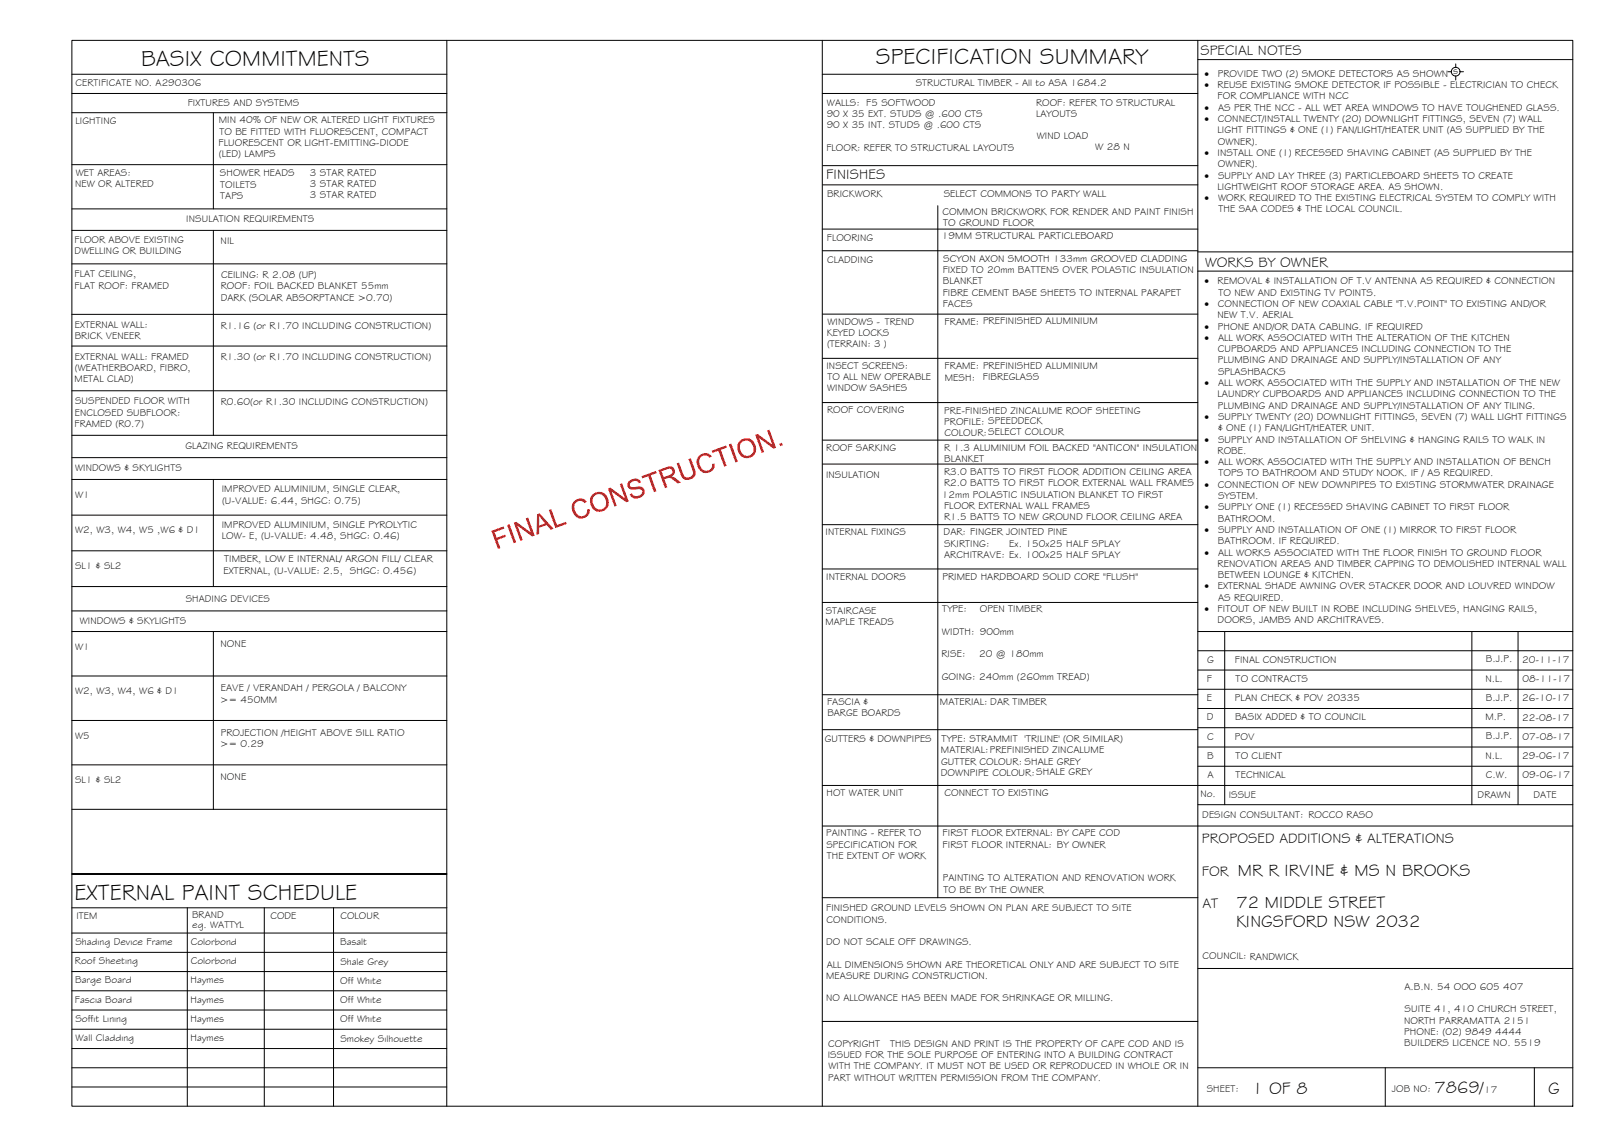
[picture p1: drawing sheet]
<svg xmlns="http://www.w3.org/2000/svg" width="420mm" height="297mm" viewBox="0 0 420 297" stroke-linecap="round" stroke-linejoin="round" font-family="sans-serif">
<defs><g id="words">
<g font-size="5.9">
<text x="36.7" y="17.2">BASIX COMMITMENTS</text>
<text x="227.6" y="16.8">SPECIFICATION SUMMARY</text>
<text x="19.4" y="233.8">EXTERNAL PAINT SCHEDULE</text>
</g>
<g font-size="4.5">
<text x="321.7" y="227.6">MR R IRVINE &amp; MS N BROOKS</text>
<text x="321.3" y="235.9">72 MIDDLE STREET</text>
<text x="321.2" y="240.9">KINGSFORD NSW 2032</text>
<text x="325.3" y="284.2">1 OF 8</text>
<text x="372.7" y="284.1">7869/</text>
<text x="402.3" y="284.2">G</text>
</g>
<g font-size="3.7">
<text x="311.9" y="14.3">SPECIAL NOTES</text>
<text x="214.7" y="46.6">FINISHES</text>
<text x="313.1" y="69.3">WORKS BY OWNER</text>
<text x="312.3" y="219.2">PROPOSED ADDITIONS &amp; ALTERATIONS</text>
<text x="312.3" y="227.5">FOR</text>
<text x="312.4" y="235.9">AT</text>
</g>
<g font-size="2.6">
<text x="19.6" y="22.5">CERTIFICATE NO. A290306</text>
<text x="237.9" y="22.4">STRUCTURAL TIMBER - All to ASA 1684.2</text>
<text x="313" y="20">·</text>
<text x="313" y="22.9">·</text>
<text x="316.4" y="22.9">REUSE EXISTING SMOKE DETECTOR IF POSSIBLE - ELECTRICIAN TO CHECK</text>
<text x="316.4" y="20">PROVIDE TWO (2) SMOKE DETECTORS AS SHOWN</text>
<text x="377.6" y="19.2">s</text>
<text x="48.8" y="27.5">FIXTURES AND SYSTEMS</text>
<text x="214.9" y="27.4">WALLS: F5 SOFTWOOD</text>
<text x="269.2" y="27.4">ROOF: REFER TO STRUCTURAL</text>
<text x="313" y="28.8">·</text>
<text x="316.4" y="25.8">FOR COMPLIANCE WITH NCC</text>
<text x="316.5" y="28.8">AS PER THE NCC - ALL WET AREA WINDOWS TO HAVE TOUGHENED GLASS.</text>
<text x="19.6" y="32.2">LIGHTING</text>
<text x="56.8" y="32">MIN 40% OF NEW OR ALTERED LIGHT FIXTURES</text>
<text x="57" y="35">TO BE FITTED WITH FLUORESCENT, COMPACT</text>
<text x="214.8" y="30.4">90 X 35 EXT. STUDS @ .600 CTS</text>
<text x="214.8" y="33.3">90 X 35 INT. STUDS @ .600 CTS</text>
<text x="269.2" y="30.4">LAYOUTS</text>
<text x="313" y="31.7">·</text>
<text x="316.4" y="34.7">LIGHT FITTINGS &amp; ONE (1) FAN/LIGHT/HEATER UNIT (AS SUPPLIED BY THE</text>
<text x="316.5" y="31.7">CONNECT/INSTALL TWENTY (20) DOWNLIGHT FITTINGS, SEVEN (7) WALL</text>
<text x="56.8" y="37.9">FLUORESCENT OR LIGHT-EMITTING-DIODE</text>
<text x="56.9" y="40.8">(LED) LAMPS</text>
<text x="214.7" y="39.2">FLOOR: REFER TO STRUCTURAL LAYOUTS</text>
<text x="269.4" y="36.2">WIND LOAD</text>
<text x="284.6" y="39.1">W 28 N</text>
<text x="313" y="40.5">·</text>
<text x="316.3" y="40.5">INSTALL ONE (1) RECESSED SHAVING CABINET (AS SUPPLIED BY THE</text>
<text x="316.5" y="37.6">OWNER).</text>
<text x="19.7" y="45.8">WET AREAS:</text>
<text x="57.2" y="45.8">SHOWER HEADS</text>
<text x="80.5" y="45.6">3 STAR RATED</text>
<text x="313" y="46.4">·</text>
<text x="316.5" y="43.4">OWNER).</text>
<text x="316.5" y="46.4">SUPPLY AND LAY THREE (3) PARTICLEBOARD SHEETS TO CREATE</text>
<text x="19.5" y="48.7">NEW OR ALTERED</text>
<text x="57.2" y="48.7">TOILETS</text>
<text x="57.2" y="51.7">TAPS</text>
<text x="80.5" y="48.6">3 STAR RATED</text>
<text x="80.5" y="51.5">3 STAR RATED</text>
<text x="214.9" y="51.2">BRICKWORK</text>
<text x="245.2" y="51.2">SELECT COMMONS TO PARTY WALL</text>
<text x="313" y="52.3">·</text>
<text x="316.4" y="49.3">LIGHTWEIGHT ROOF STORAGE AREA. AS SHOWN.</text>
<text x="316.5" y="52.3">WORK REQUIRED TO THE EXISTING ELECTRICAL SYSTEM TO COMPLY WITH</text>
<text x="48.4" y="57.8">INSULATION REQUIREMENTS</text>
<text x="244.9" y="55.8">COMMON BRICKWORK FOR RENDER AND PAINT FINISH</text>
<text x="245" y="58.7">TO GROUND FLOOR</text>
<text x="316.6" y="55.2">THE SAA CODES &amp; THE LOCAL COUNCIL.</text>
<text x="19.4" y="63.2">FLOOR ABOVE EXISTING</text>
<text x="57.3" y="63.4">NIL</text>
<text x="214.8" y="62.7">FLOORING</text>
<text x="244.8" y="62.2">19MM STRUCTURAL PARTICLEBOARD</text>
<text x="19.4" y="66.1">DWELLING OR BUILDING</text>
<text x="214.9" y="68.4">CLADDING</text>
<text x="244.9" y="70.9">FIXED TO 20mm BATTENS OVER POLASTIC INSULATION</text>
<text x="245.1" y="68">SCYON AXON SMOOTH 133mm GROOVED CLADDING</text>
<text x="19.4" y="72.1">FLAT CEILING,</text>
<text x="19.4" y="75">FLAT ROOF: FRAMED</text>
<text x="57.3" y="75.2">ROOF: FOIL BACKED BLANKET 55mm</text>
<text x="57.4" y="72.3">CEILING: R 2.08 (UP)</text>
<text x="244.9" y="76.9">FIBRE CEMENT BASE SHEETS TO INTERNAL PARAPET</text>
<text x="245" y="73.9">BLANKET</text>
<text x="313" y="73.9">·</text>
<text x="316.4" y="73.9">REMOVAL &amp; INSTALLATION OF T.V ANTENNA AS REQUIRED &amp; CONNECTION</text>
<text x="316.6" y="76.8">TO NEW AND EXISTING TV POINTS.</text>
<text x="57.3" y="78.2">DARK (SOLAR ABSORPTANCE &gt;0.70)</text>
<text x="244.9" y="79.9">FACES</text>
<text x="313" y="79.8">·</text>
<text x="316.4" y="82.7">NEW T.V. AERIAL</text>
<text x="316.5" y="79.8">CONNECTION OF NEW COAXIAL CABLE &quot;T.V.POINT&quot; TO EXISTING AND/OR</text>
<text x="19.4" y="85.2">EXTERNAL WALL:</text>
<text x="19.4" y="88.1">BRICK VENEER</text>
<text x="57.3" y="85.4">R1.16 (or R1.70 INCLUDING CONSTRUCTION)</text>
<text x="214.8" y="87.4">KEYED LOCKS</text>
<text x="215" y="84.4">WINDOWS - TREND</text>
<text x="245.5" y="84.4">FRAME: PREFINISHED ALUMINIUM</text>
<text x="313" y="85.6">·</text>
<text x="313" y="88.6">·</text>
<text x="316.4" y="85.6">PHONE AND/OR DATA CABLING. IF REQUIRED</text>
<text x="316.5" y="88.6">ALL WORK ASSOCIATED WITH THE ALTERATION OF THE KITCHEN</text>
<text x="19.4" y="93.4">EXTERNAL WALL: FRAMED</text>
<text x="57.3" y="93.7">R1.30 (or R1.70 INCLUDING CONSTRUCTION)</text>
<text x="214.7" y="95.8">INSECT SCREENS:</text>
<text x="214.9" y="90.3">(TERRAIN: 3 )</text>
<text x="245.5" y="96">FRAME: PREFINISHED ALUMINIUM</text>
<text x="316.4" y="94.5">PLUMBING AND DRAINAGE AND SUPPLY/INSTALLATION OF ANY</text>
<text x="316.5" y="91.5">CUPBOARDS AND APPLIANCES INCLUDING CONNECTION TO THE</text>
<text x="19.4" y="99.3">METAL CLAD)</text>
<text x="19.4" y="96.4">(WEATHERBOARD, FIBRO,</text>
<text x="214.9" y="101.7">WINDOW SASHES</text>
<text x="215" y="98.7">TO ALL NEW OPERABLE</text>
<text x="245.5" y="98.9">MESH:</text>
<text x="255.4" y="98.8">FIBREGLASS</text>
<text x="313" y="100.3">·</text>
<text x="316.5" y="97.4">SPLASHBACKS</text>
<text x="316.5" y="100.3">ALL WORK ASSOCIATED WITH THE SUPPLY AND INSTALLATION OF THE NEW</text>
<text x="19.5" y="105.1">SUSPENDED FLOOR WITH</text>
<text x="57.3" y="105.3">R0.60(or R1.30 INCLUDING CONSTRUCTION)</text>
<text x="214.9" y="107.4">ROOF COVERING</text>
<text x="245.3" y="107.5">PRE-FINISHED ZINCALUME ROOF SHEETING</text>
<text x="316.4" y="103.3">LAUNDRY CUPBOARDS AND APPLIANCES INCLUDING CONNECTION TO THE</text>
<text x="316.4" y="106.2">PLUMBING AND DRAINAGE AND SUPPLY/INSTALLATION OF ANY TILING.</text>
<text x="19.4" y="110.9">FRAMED (R0.7)</text>
<text x="19.4" y="108">ENCLOSED SUBFLOOR:</text>
<text x="245.3" y="110.4">PROFILE: SPEEDDECK</text>
<text x="245.4" y="113.3">COLOUR:SELECT COLOUR</text>
<text x="313" y="109.1">·</text>
<text x="316.5" y="109.1">SUPPLY TWENTY (20) DOWNLIGHT FITTINGS, SEVEN (7) WALL LIGHT FITTINGS</text>
<text x="316.5" y="112.1">&amp; ONE (1) FAN/LIGHT/HEATER UNIT.</text>
<text x="48.2" y="116.6">GLAZING REQUIREMENTS</text>
<text x="214.7" y="117.2">ROOF SARKING</text>
<text x="245.3" y="117.2">R 1.3 ALUMINIUM FOIL BACKED &quot;ANTICON&quot; INSULATION</text>
<text x="313" y="115">·</text>
<text x="316.4" y="117.9">ROBE.</text>
<text x="316.5" y="115">SUPPLY AND INSTALLATION OF SHELVING &amp; HANGING RAILS TO WALK IN</text>
<text x="19.5" y="122.4">WINDOWS &amp; SKYLIGHTS</text>
<text x="214.6" y="124.1">INSULATION</text>
<text x="245.3" y="123.5">R3.0 BATTS TO FIRST FLOOR ADDITION CEILING AREA</text>
<text x="245.4" y="120.1">BLANKET</text>
<text x="313" y="120.9">·</text>
<text x="316.5" y="120.9">ALL WORK ASSOCIATED WITH THE SUPPLY AND INSTALLATION OF BENCH</text>
<text x="316.6" y="123.8">TOPS TO BATHROOM AND STUDY NOOK. IF / AS REQUIRED.</text>
<text x="19.5" y="129.3">W1</text>
<text x="57.6" y="128">IMPROVED ALUMINIUM, SINGLE CLEAR,</text>
<text x="57.7" y="130.9">(U-VALUE: 6.44, SHGC: 0.75)</text>
<text x="244.8" y="129.3">12mm POLASTIC INSULATION BLANKET TO FIRST</text>
<text x="245.3" y="126.4">R2.0 BATTS TO FIRST FLOOR EXTERNAL WALL FRAMES</text>
<text x="313" y="126.8">·</text>
<text x="316.5" y="126.8">CONNECTION OF NEW DOWNPIPES TO EXISTING STORMWATER DRAINAGE</text>
<text x="316.5" y="129.7">SYSTEM.</text>
<text x="57.6" y="137.3">IMPROVED ALUMINIUM, SINGLE PYROLYTIC</text>
<text x="245.3" y="132.3">FLOOR EXTERNAL WALL FRAMES</text>
<text x="245.3" y="135.2">R1.5 BATTS TO NEW GROUND FLOOR CEILING AREA</text>
<text x="313" y="132.6">·</text>
<text x="316.4" y="135.6">BATHROOM.</text>
<text x="316.5" y="132.6">SUPPLY ONE (1) RECESSED SHAVING CABINET TO FIRST FLOOR</text>
<text x="19.5" y="138.6">W2, W3, W4, W5 ,W6 &amp; D1</text>
<text x="57.6" y="140.2">LOW- E, (U-VALUE: 4.48, SHGC: 0.46)</text>
<text x="214.5" y="139">INTERNAL FIXINGS</text>
<text x="245.2" y="139.2">DAR: FINGER JOINTED PINE</text>
<text x="245.3" y="142.1">SKIRTING:</text>
<text x="262.3" y="142.1">Ex. 150x25 HALF SPLAY</text>
<text x="313" y="138.5">·</text>
<text x="316.4" y="141.4">BATHROOM. IF REQUIRED.</text>
<text x="316.5" y="138.5">SUPPLY AND INSTALLATION OF ONE (1) MIRROR TO FIRST FLOOR</text>
<text x="19.5" y="147.9">SL1 &amp; SL2</text>
<text x="58.1" y="149.1">EXTERNAL, (U-VALUE: 2.5, SHGC: 0.456)</text>
<text x="58.3" y="146.1">TIMBER, LOW E INTERNAL/ ARGON FILL/ CLEAR</text>
<text x="245.3" y="145">ARCHITRAVE: Ex. 100x25 HALF SPLAY</text>
<text x="313" y="144.4">·</text>
<text x="316.4" y="147.3">RENOVATION AREAS AND TIMBER CAPPING TO DEMOLISHED INTERNAL WALL</text>
<text x="316.5" y="144.4">ALL WORKS ASSOCIATED WITH THE FLOOR FINISH TO GROUND FLOOR</text>
<text x="214.7" y="150.7">INTERNAL DOORS</text>
<text x="244.9" y="150.7">PRIMED HARDBOARD SOLID CORE &quot;FLUSH&quot;</text>
<text x="313" y="153.2">·</text>
<text x="316.4" y="153.2">EXTERNAL SHADE AWNING OVER STACKER DOOR AND LOUVRED WINDOW</text>
<text x="316.4" y="150.2">BETWEEN LOUNGE &amp; KITCHEN.</text>
<text x="48.3" y="156.4">SHADING DEVICES</text>
<text x="214.6" y="159.6">STAIRCASE</text>
<text x="244.8" y="159.1">TYPE:</text>
<text x="254.6" y="159.2">OPEN TIMBER</text>
<text x="313" y="159">·</text>
<text x="316.4" y="159">FITOUT OF NEW BUILT IN ROBE INCLUDING SHELVES, HANGING RAILS,</text>
<text x="316.4" y="162">DOORS, JAMBS AND ARCHITRAVES.</text>
<text x="316.5" y="156.1">AS REQUIRED.</text>
<text x="20.7" y="162.3">WINDOWS &amp; SKYLIGHTS</text>
<text x="214.5" y="162.5">MAPLE TREADS</text>
<text x="244.8" y="165">WIDTH: 900mm</text>
<text x="19.5" y="168.9">W1</text>
<text x="57.3" y="168">NONE</text>
<text x="244.6" y="170.9">RISE:</text>
<text x="254.5" y="170.9">20 @ 180mm</text>
<text x="313.7" y="172.2">G</text>
<text x="320.9" y="172.2">FINAL CONSTRUCTION</text>
<text x="386.1" y="172.1">B.J.P.</text>
<text x="395.5" y="172.3">20-11-17</text>
<text x="57.3" y="179.7">EAVE / VERANDAH / PERGOLA / BALCONY</text>
<text x="244.7" y="176.7">GOING: 240mm (260mm TREAD)</text>
<text x="313.6" y="177.2">F</text>
<text x="321.1" y="177.2">TO CONTRACTS</text>
<text x="386" y="177.1">N.L.</text>
<text x="395.6" y="177.3">08-11-17</text>
<text x="19.5" y="180.4">W2, W3, W4, W6 &amp; D1</text>
<text x="57.2" y="182.6">&gt;= 450MM</text>
<text x="214.9" y="183.2">FASCIA &amp;</text>
<text x="244.2" y="183.2">MATERIAL: DAR TIMBER</text>
<text x="313.6" y="182.2">E</text>
<text x="320.9" y="182.2">PLAN CHECK &amp; POV 20335</text>
<text x="386.1" y="182.1">B.J.P.</text>
<text x="395.5" y="182.3">26-10-17</text>
<text x="19.5" y="192">W5</text>
<text x="57.4" y="191.2">PROJECTION /HEIGHT ABOVE SILL RATIO</text>
<text x="215" y="186.1">BARGE BOARDS</text>
<text x="313.6" y="187.2">D</text>
<text x="320.9" y="187.2">BASIX ADDED &amp; TO COUNCIL</text>
<text x="386" y="187.1">M.P.</text>
<text x="395.5" y="187.3">22-08-17</text>
<text x="57.2" y="194.1">&gt;= 0.29</text>
<text x="214.3" y="192.7">GUTTERS &amp; DOWNPIPES</text>
<text x="244.5" y="195.8">MATERIAL:PREFINISHED ZINCALUME</text>
<text x="244.7" y="192.9">TYPE: STRAMMIT 'TRILINE' (OR SIMILAR)</text>
<text x="313.7" y="197.2">B</text>
<text x="313.7" y="192.2">C</text>
<text x="320.9" y="192.2">POV</text>
<text x="321.1" y="197.2">TO CLIENT</text>
<text x="386" y="197.1">N.L.</text>
<text x="386.1" y="192.1">B.J.P.</text>
<text x="395.5" y="197.3">29-06-17</text>
<text x="395.6" y="192.3">07-08-17</text>
<text x="19.5" y="203.6">SL1 &amp; SL2</text>
<text x="57.3" y="202.7">NONE</text>
<text x="244.5" y="201.7">DOWNPIPE COLOUR:SHALE GREY</text>
<text x="244.5" y="198.7">GUTTER COLOUR: SHALE GREY</text>
<text x="313.7" y="202.2">A</text>
<text x="321.1" y="202.2">TECHNICAL</text>
<text x="386.1" y="202.2">C.W.</text>
<text x="395.6" y="202.3">09-06-17</text>
<text x="214.8" y="206.8">HOT WATER UNIT</text>
<text x="245.4" y="207">CONNECT TO EXISTING</text>
<text x="311.9" y="207.1">No.</text>
<text x="319.3" y="207.3">ISSUE</text>
<text x="383.9" y="207.5">DRAWN</text>
<text x="398.5" y="207.4">DATE</text>
<text x="312.4" y="212.6">DESIGN CONSULTANT: ROCCO RASO</text>
<text x="214.7" y="217.3">PAINTING - REFER TO</text>
<text x="214.7" y="220.3">SPECIFICATION FOR</text>
<text x="244.9" y="217.3">FIRST FLOOR EXTERNAL: BY CAPE COD</text>
<text x="244.9" y="220.3">FIRST FLOOR INTERNAL: BY OWNER</text>
<text x="214.8" y="223.2">THE EXTENT OF WORK</text>
<text x="245" y="229">PAINTING TO ALTERATION AND RENOVATION WORK</text>
<text x="245.1" y="232">TO BE BY THE OWNER</text>
<text x="19.8" y="238.9">ITEM</text>
<text x="49.9" y="238.6">BRAND</text>
<text x="70.3" y="238.9">CODE</text>
<text x="88.5" y="238.8">COLOUR</text>
<text x="214.7" y="236.8">FINISHED GROUND LEVELS SHOWN ON PLAN ARE SUBJECT TO SITE</text>
<text x="214.8" y="239.7">CONDITIONS.</text>
<text x="19.6" y="245.5">Shading Device Frame</text>
<text x="49.6" y="245.5">Colorbond</text>
<text x="50" y="241.1">eg. WATTYL</text>
<text x="88.4" y="245.7">Basalt</text>
<text x="214.7" y="245.6">DO NOT SCALE OFF DRAWINGS.</text>
<text x="19.5" y="250.6">Roof Sheeting</text>
<text x="49.6" y="250.5">Colorbond</text>
<text x="88.4" y="250.7">Shale Grey</text>
<text x="214.8" y="251.5">ALL DIMENSIONS SHOWN ARE THEORETICAL ONLY AND ARE SUBJECT TO SITE</text>
<text x="312.5" y="249.3">COUNCIL: RANDWICK</text>
<text x="19.5" y="255.5">Barge Board</text>
<text x="49.5" y="255.6">Haymes</text>
<text x="88.4" y="255.7">Off White</text>
<text x="214.7" y="254.4">MEASURE DURING CONSTRUCTION.</text>
<text x="364.9" y="257.3">A.B.N. 54 OOO 605 407</text>
<text x="19.5" y="260.5">Fascia Board</text>
<text x="49.5" y="260.6">Haymes</text>
<text x="88.4" y="260.7">Off White</text>
<text x="214.7" y="260.3">NO ALLOWANCE HAS BEEN MADE FOR SHRINKAGE OR MILLING.</text>
<text x="364.9" y="263.1">SUITE 41, 410 CHURCH STREET,</text>
<text x="19.6" y="265.5">Soffit Lining</text>
<text x="49.5" y="265.6">Haymes</text>
<text x="88.4" y="265.7">Off White</text>
<text x="364.8" y="266">NORTH PARRAMATTA 2151</text>
<text x="364.9" y="269">PHONE: (02) 9849 4444</text>
<text x="19.6" y="270.5">Wall Cladding</text>
<text x="49.5" y="270.6">Haymes</text>
<text x="88.4" y="270.7">Smokey Silhouette</text>
<text x="215.1" y="274.9">ISSUED FOR THE SOLE PURPOSE OF ENTERING INTO A BUILDING CONTRACT</text>
<text x="215.2" y="272">COPYRIGHT</text>
<text x="231.3" y="272">THIS DESIGN AND PRINT IS THE PROPERTY OF CAPE COD AND IS</text>
<text x="364.9" y="271.9">BUILDERS LICENCE NO. 5519</text>
<text x="215.2" y="280.8">PART WITHOUT WRITTEN PERMISSION FROM THE COMPANY.</text>
<text x="215.3" y="277.9">WITH THE COMPANY. IT MUST NOT BE USED OR REPRODUCED IN WHOLE OR IN</text>
<text x="313.6" y="283.8">SHEET:</text>
<text x="361.7" y="283.9">JOB NO:</text>
<text x="385.6" y="284.1">17</text>
</g>
</g></defs>
<!-- layer: BORDER -->
<g fill="none" stroke="#000" stroke-width=".26">
<path d="M18.7 10.5h390v277h-390zM116.1 10.5v277M213.7 19.3h97.5M213.7 10.5v277M311.2 15.5h97.5M311.2 10.5v277M213.7 24.3h97.5M213.7 59.5h97.5M213.8 48h97.4M213.8 43h97.4M243.7 53.5v179.8M213.7 65.2h97.5"/>
<path d="M311.2 65.5h97.5M311.2 70.5h97.5M213.7 93.1h97.5M213.7 81.6h97.5M213.7 114.4h97.5M213.7 104.6h97.5M213.7 120.6h97.5M213.7 136.3h97.5M213.7 147.9h97.5M213.7 156.6h97.5M311.2 179.1h97.5M311.2 174.1h97.5"/>
<path d="M311.2 169.1h97.5M311.2 164.1h97.5M318.2 164.1v45M382.4 164.1v45M394.4 164.1v45M213.7 189.6h97.5M213.7 180.5h97.5M311.2 199.1h97.5M311.2 194.1h97.5M311.2 189.1h97.5M311.2 184.1h97.5M213.7 204.1h195"/>
<path d="M213.7 214.7h195M311.2 209.1h97.5M18.7 235.9h97.4M48.7 235.9v51.6M68.7 235.9v51.6M86.7 235.9v51.6M116.1 227.1h-97.4h97.4M213.7 233.3h97.5M18.7 242.5h97.4M18.7 247.5h97.4M18.7 252.5h97.4M18.7 257.5h97.4"/>
<path d="M311.2 251.7h97.5M18.7 277.5h97.4M18.7 262.5h97.4M18.7 267.5h97.4M18.7 272.5h97.4M213.7 265.4h97.5M311.2 277.5h97.5M359.9 277.5v10M398.7 277.5v10M18.7 282.5h97.4"/>
</g>
<!-- layer: BASIX -->
<g fill="none" stroke="#000" stroke-width=".26">
<path d="M18.7 19.3h97.4M18.7 24.3h97.4M18.7 29.3h97.4M55.4 29.3v25M18.7 42.8h97.4M18.7 54.3h97.4M18.7 59.9h97.4M55.4 59.9v53.2M18.7 68.6h97.4M18.7 81.7h97.4M18.7 89.9h97.4M18.7 118.9h97.4"/>
<path d="M18.7 113.1h97.4M18.7 133.9h97.4M18.7 124.6h97.4M55.4 124.6v27.8M18.7 158.8h97.4M18.7 143.1h97.4M18.7 152.4h97.4M18.7 164.1h97.4M18.7 175.7h97.4M55.4 164.1v46.2M18.7 187.2h97.4M18.7 198.8h97.4"/>
</g>
<!-- layer: SERVICES -->
<g fill="none" stroke="#000" stroke-width=".26">
<path d="M376.2 18.6h.9M378.3 16.6v.9M378.3 19.8v1M379.4 18.6h.9"/>
<circle cx="378.2" cy="18.6" r="1.13"/>
</g>
<!-- layer: Stamp - Final Construction -->
<g fill="#f00">
<path d="M127.7 138l3.2-1.2 .1 .6-2.5 .9 .5 1.5 2.2-.8 .3 .5-2.3 .8 .8 2.1-.6 .3z"/>
<path d="M131.8 136.5l.6-.3 1.7 4.7-.6 .3z"/>
<path d="M133.5 135.8l.6-.2 3.9 2.8-1.4-3.7 .6-.2 1.7 4.7-.6 .2-3.8-2.8 1.3 3.7-.6 .2z"/>
<path d="M142.6 132.5l.6-.2 1.5 4.2 2.4-.9 .1 .6-2.9 1z"/>
<path d="M149 130.4l.8-.6 1.1-.2 .8 .1 .6 .6 .1 .1-.5 .4-.9-.6-.9 .1-.6 .5-.3 1 .6 1.7 1 .6 1.3-.3 .4-.7 .1-.7 .6-.1-.1 1.2-.6 .7-.9 .5-.8 .1-.7-.2-.7-.6-.6-.9-.2-.8v-1.1z"/>
<path d="M158 127l.6-.3 3.8 2.8-1.4-3.7 .6-.2 1.8 4.7-.7 .2-3.8-2.8 1.3 3.7-.5 .2z"/>
<path d="M163.3 125.2l.9-.6 1.2-.2 .6 .2 .5 .7-.5 .3-.4-.5-.6-.1-1.1 .4a.73 .73 0 0 0-.1 1 .73 .73 0 0 0 1 .2l1.5-.1 .8 .3 .4 1.1-.6 1.1-1.5 .6-.8-.1-.6-.5-.4-.5 .6-.3 .5 .6 1 .1 .8-.4 .4-.7-.4-.6h-2.3l-.7-.2-.5-.9z"/>
<path d="M166.7 123.8l3.7-1.4 .2 .6-1.5 .5 1.5 4.2-.7 .2-1.5-4.1-1.5 .5z"/>
<path d="M175.8 120.5l.6-.3 1.5 3.6 .5 .3 .8-.1 .7-.5 .2-.5-1.2-3.7 .6-.2 1.2 3.5v.7l-.3 .6-.5 .4-.9 .4h-.8l-.6-.2-.7-1z"/>
<path d="M181.6 118.5l.7-.5 .9-.3 1 .2 .6 .5 .1 .2-.6 .4-.8-.6-1 .1-.7 .7-.1 1 .7 1.6 1 .6 1.2-.5 .4-.6v-.7l.7-.1-.1 1.1-.6 .8-.7 .4-1 .2-.8-.2-.6-.6-.6-1-.3-1 .1-.9z"/>
<path d="M184.9 117.1l3.7-1.3 .2 .5-1.5 .6 1.5 4.1-.6 .3-1.5-4.2-1.6 .6z"/>
<path d="M189.4 115.5l.6-.2 1.7 4.7-.6 .2z"/>
<path d="M196.2 113l.7-.2 3.8 2.8-1.4-3.7 .6-.2 1.7 4.7-.6 .2-3.8-2.8 1.3 3.7-.6 .2z"/>
<path d="M202.5 115.3l.7-.2 .2 .6-.7 .3z"/>
<path d="M139.5 133.6l.7-.2 3.6 4-.7 .3-1-1.3-2 .8v1.6l-.7 .2zM140 134l.1 2.6 1.6-.6z"/>
<path d="M153.8 128.7l.8-.6 .9-.3 1.1 .2 .8 .6 .5 .8 .3 1-.2 1.2-.6 .8-.7 .4-1.1 .2-.7-.2-.7-.4-.6-.9-.3-1.1 .1-.9zM154.5 128.9l-.5 1 .1 .9 .3 .8 .5 .6 .7 .2 1.3-.3 .5-.7 .1-.9-.6-1.5-1-.6-.7 .1z"/>
<path d="M171.1 122.2l2.7-1 .9 .1 .5 .6 .2 .8-.3 .7-.7 .4 .8 .3 1.7 1.3-.7 .2-2.2-1.4-1.3 .4 .7 2-.6 .3zM171.9 122.5l.6 1.5 1.8-.7 .4-.6-.1-.5-.5-.4z"/>
<path d="M192.1 114.7l.6-.5 1-.3h.8l.9 .5 .7 .8 .4 1.2-.1 .9-.5 1-.8 .5-1 .3-.8-.2-.8-.5-.6-.9-.3-.9v-.9zM192.8 114.9l-.6 1 .1 .8 .4 1 1.1 .8 1.2-.3 .6-.5 .2-.7-.1-.8-.4-1-.5-.5-.8-.2z"/>
</g>
<!-- layer: BASIX -->
<path d="M18.7 101.6h97.4M18.7 210.3h97.4" fill="none" stroke="#000" stroke-width=".26"/>
<use href="#words"/>
</svg>
